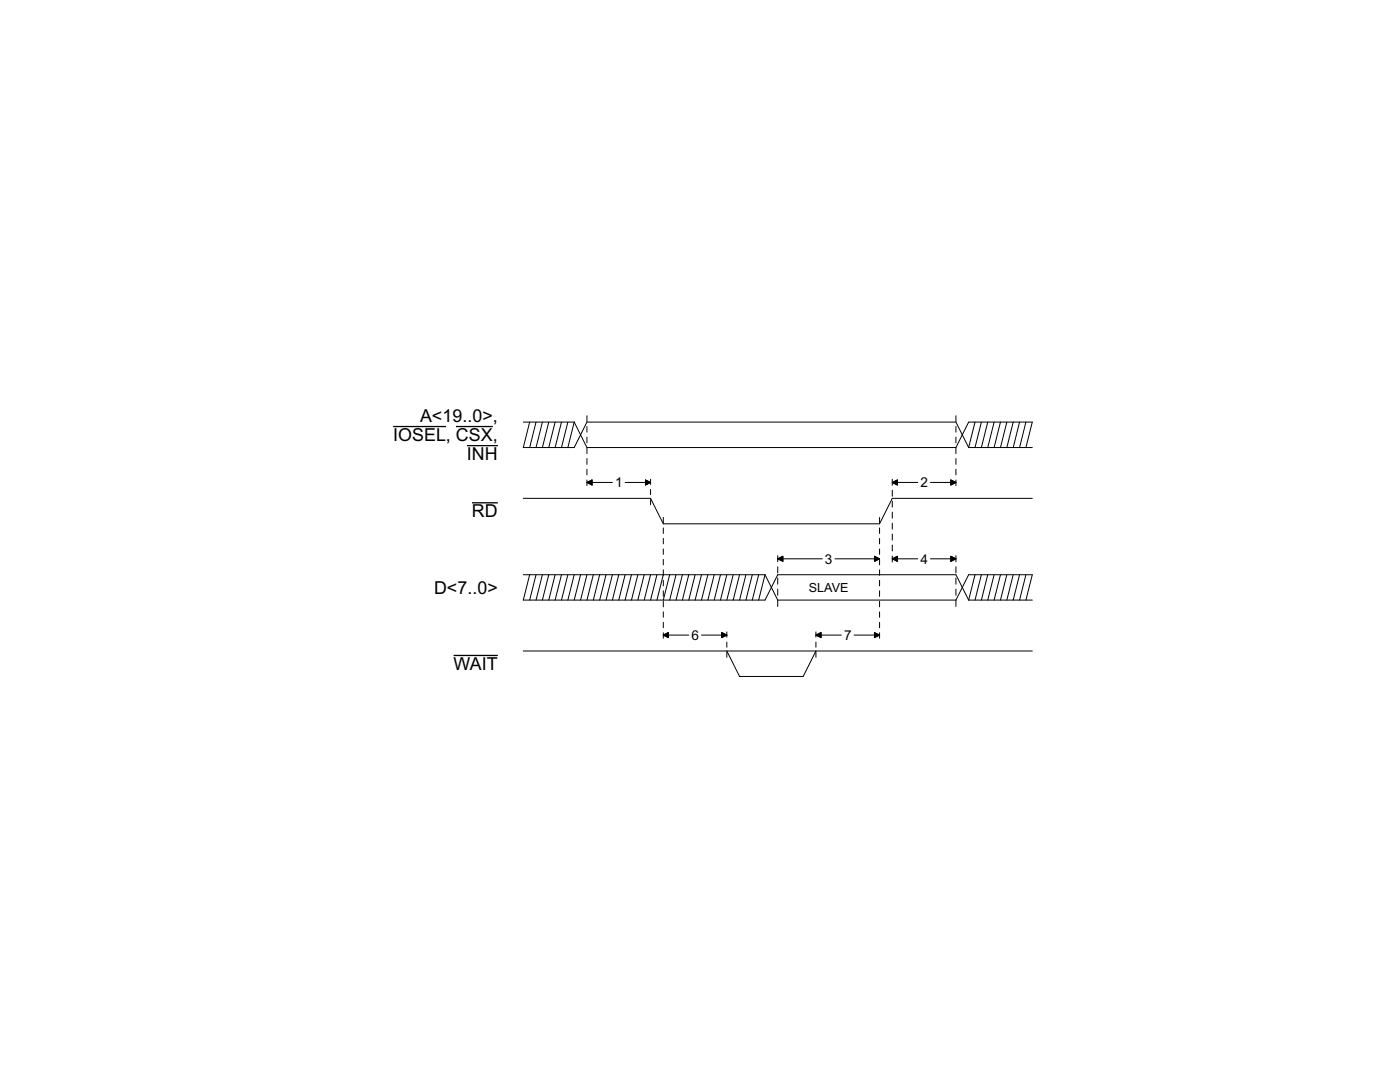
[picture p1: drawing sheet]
<svg xmlns="http://www.w3.org/2000/svg" width="279mm" height="216mm" viewBox="0 0 279 216" stroke-linecap="round" stroke-linejoin="round" font-family="sans-serif">
<defs><g id="words">
<g font-size="4">
<text x="78.5" y="88">IOSEL, CSX,</text>
<text x="83.8" y="84.2">A&lt;19..0&gt;,</text>
<text x="93.2" y="91.8">INH</text>
<text x="94.2" y="103.3">RD</text>
<text x="86.6" y="118.5">D&lt;7..0&gt;</text>
<text x="90.5" y="133.7">WAIT</text>
</g>
<g font-size="3">
<text x="122.7" y="97.2">1</text>
<text x="183.7" y="97.2">2</text>
<text x="164.6" y="112.5">3</text>
<text x="183.7" y="112.5">4</text>
<text x="138" y="127.7">6</text>
<text x="168.4" y="127.7">7</text>
</g>
<text font-size="2.8" x="161.4" y="118.1">SLAVE</text>
</g></defs>
<path d="M78.5 85.1h10.5M91 85.1h7.4M93.2 88.9h6.2M94.2 100.3h5.2M90.5 130.8h8.9" fill="none" stroke="#000" stroke-width=".25"/>
<g fill="none" stroke="#000" stroke-width=".2">
<path d="M104.4 99.4h25.4l2.6 5.1h43.1l2.6-5.1h27.9M104.4 84.2h10.2M105.7 84.2l-1.3 5.1h10.2l2.5-5.1h73.7l2.5 5.1M107 84.2l-1.3 5.1M108.2 84.2l-1.2 5.1M109.5 84.2l-1.3 5.1M110.8 84.2l-1.3 5.1M112.1 84.2l-1.3 5.1M113.3 84.2l-1.2 5.1M114.6 84.2l-1.3 5.1M114.6 84.2l2.5 5.1h73.7l2.5-5.1h12.7l-1.3 5.1M117.1 83v1.1"/>
<path d="M117.1 85.1v1.1M117.1 87.2v1.2M117.1 89.4v1.1M117.1 91.5v1.1M117.1 93.6v1.2M117.1 95.8v1.1M117.1 96.3h5.1M117.1 96.3l1.1-.5v1M117.1 96.3l1.1 .5M117.2 96.3h1M117.3 96.4h.9M117.4 96.2h.8"/>
<path d="M117.5 96.4h.7M117.5 96.1h.7M117.6 96.5h.6M117.7 96h.5M117.7 96.6h.5M117.8 95.9h.4M117.9 96.6h.3M117.9 95.9h.3M118 96.7h.2M118.1 95.8h.1M118.2 96.8h.1M124.8 96.3h5"/>
<path d="M128.8 96.8h.1M128.8 96.7h.1M128.8 96.6h.3M128.8 96.6h.4M128.8 96.5h.6M128.8 96.4h.7M128.8 96.4h.8M128.8 96.3h1M128.8 96.2h.8M128.8 96.1h.7M128.8 96h.5M128.8 95.9h.4"/>
<path d="M128.8 95.9h.2M128.8 95.8h.1M129.8 95.6v1.1M129.8 97.7v1M129.8 99.7v1M129.8 96.3l-1-.5v1M129.8 96.3l-1 .5M178.1 95.6v1.2M178.1 97.8v1.2M178.1 96.3h5.1M178.1 96.3l1-.5v1M178.1 96.3l1 .5"/>
<path d="M178.1 96.3h1M178.2 96.4h.9M178.3 96.2h.8M178.4 96.4h.7M178.5 96.1h.6M178.5 96.5h.6M178.6 96h.5M178.7 96.6h.4M178.7 95.9h.4M178.8 96.6h.3M178.9 95.9h.2M178.9 96.7h.2"/>
<path d="M179 95.8h.1M179.1 96.8h.1M185.7 96.3h5.1M189.8 96.8h.1M189.8 96.7h.1M189.8 96.6h.2M189.8 96.6h.4M189.8 96.5h.5M189.8 96.4h.7M189.8 96.4h.8M189.8 96.3h.9M189.8 96.2h.7"/>
<path d="M189.8 96.1h.6M189.8 96h.4M189.8 95.9h.3M189.8 95.9h.2M189.8 95.8h.1M190.8 83v1.1M190.8 85.1v1.1M190.8 87.2v1.2M190.8 89.4v1.1M190.8 91.5v1.1M190.8 93.6v1.2M190.8 95.8v1.1"/>
<path d="M190.8 96.3l-1-.5v1M190.8 96.3l-1 .5M193.3 89.3h12.7M194.6 84.2l-1.3 5.1M195.9 84.2l-1.3 5.1M197.1 84.2l-1.2 5.1M198.4 84.2l-1.3 5.1M199.7 84.2l-1.3 5.1M200.9 84.2l-1.2 5.1M202.2 84.2l-1.3 5.1M203.5 84.2l-1.3 5.1M204.7 84.2l-1.2 5.1"/>
<path d="M104.4 114.7h48.3M105.7 114.7l-1.3 5h48.3l2.5-5h35.6l2.5 5M107 114.7l-1.3 5M108.2 114.7l-1.2 5M109.5 114.7l-1.3 5M110.8 114.7l-1.3 5M112.1 114.7l-1.3 5M113.3 114.7l-1.2 5M114.6 114.7l-1.3 5M115.9 114.7l-1.3 5M117.1 114.7l-1.2 5M118.4 114.7l-1.3 5"/>
<path d="M119.7 114.7l-1.3 5M120.9 114.7l-1.2 5M122.2 114.7l-1.3 5M123.5 114.7l-1.3 5M124.8 114.7l-1.3 5M126 114.7l-1.2 5M127.3 114.7l-1.3 5M128.6 114.7l-1.3 5M129.8 114.7l-1.2 5M131.1 114.7l-1.3 5M132.4 114.7l-1.3 5M132.4 103.3v1.1"/>
<path d="M132.4 105.3v1.1M132.4 107.4v1.1M132.4 109.5v1.1M132.4 111.6v1.1M132.4 113.7v1.1M132.4 115.8v1.1M132.4 117.9v1.1M132.4 120v1.1M133.6 114.7l-1.2 5M134.9 114.7l-1.3 5M136.2 114.7l-1.3 5M137.5 114.7l-1.3 5"/>
<path d="M138.7 114.7l-1.2 5M140 114.7l-1.3 5M141.3 114.7l-1.3 5M142.5 114.7l-1.2 5M143.8 114.7l-1.3 5M145.1 114.7l-1.3 5M146.3 114.7l-1.2 5M147.6 114.7l-1.3 5M148.9 114.7l-1.3 5M150.1 114.7l-1.2 5M151.4 114.7l-1.3 5M152.7 114.7l2.5 5h35.6l2.5-5h12.7l-1.3 5"/>
<path d="M152.7 114.7l-1.3 5M155.2 110.9v1.2M155.2 113.1v1.2M155.2 115.3v1.3M155.2 117.6v1.2M155.2 119.8v1.2M155.2 111.5h8.9M155.2 111.5l1 .5M155.4 111.6h.8M155.4 111.4h.8M155.5 111.4h.7M155.5 111.7h.7"/>
<path d="M155.6 111.3h.6M155.7 111.7h.5M155.8 111.2h.4M155.8 111.8h.4M155.9 111.1h.3M155.9 111.8h.3M156.1 111.9h.1M156.1 111.1h.1M156.2 111h.1M156.2 112h.1M156.2 111l-1 .5M156.2 111v1"/>
<path d="M166.6 111.5h8.9M174.5 112h.1M174.5 111.9h.2M174.5 111.8h.3M174.5 111.8h.5M174.5 111.7h.6M174.5 111.7h.8M174.5 111.6h.9M174.5 111.4h.9M174.5 111.4h.8M174.5 111.3h.6M174.5 111.2h.5"/>
<path d="M174.5 111.1h.3M174.5 111.1h.2M174.5 111h.1M174.5 111l1 .5M174.5 111v1M175.5 103.3v1.1M175.5 105.3v1.1M175.5 107.4v1.1M175.5 109.5v1.1M175.5 111.6v1.1M175.5 113.7v1.1M175.5 115.8v1.1"/>
<path d="M175.5 117.9v1.1M175.5 120v1.1M175.5 111.5l-1 .5M178.1 100v1.2M178.1 102.2v1.2M178.1 104.4v1.2M178.1 106.6v1.2M178.1 108.8v1.1M178.1 111v1.1M178.1 111.5h5.1M178.1 111.5l1 .5M178.2 111.4h.9"/>
<path d="M178.2 111.6h.9M178.4 111.4h.7M178.4 111.7h.7M178.5 111.3h.6M178.5 111.7h.6M178.6 111.2h.5M178.6 111.8h.5M178.8 111.8h.3M178.8 111.1h.3M178.9 111.1h.2M178.9 111.9h.2M179 111h.1"/>
<path d="M179.1 112h.1M179.1 111v1M179.1 111l-1 .5M185.7 111.5h5.1M189.8 111v1M189.8 111l1 .5M189.8 112h.1M189.8 111.9h.1M189.8 111.8h.3M189.8 111.8h.4M189.8 111.7h.6M189.8 111.7h.7"/>
<path d="M189.8 111.6h.8M189.8 111.4h.8M189.8 111.4h.7M189.8 111.3h.6M189.8 111.2h.4M189.8 111.1h.3M189.8 111.1h.1M189.8 111h.1M190.8 110.9v1.2M190.8 113.1v1.2M190.8 115.3v1.3M190.8 117.6v1.2"/>
<path d="M190.8 119.8v1.2M190.8 111.5l-1 .5M193.3 119.7h12.7M194.6 114.7l-1.3 5M195.9 114.7l-1.3 5M197.1 114.7l-1.2 5M198.4 114.7l-1.3 5M199.7 114.7l-1.3 5M200.9 114.7l-1.2 5M202.2 114.7l-1.3 5M203.5 114.7l-1.3 5M204.7 114.7l-1.2 5"/>
<path d="M104.4 129.9h101.6M132.4 122.1v1.1M132.4 124.2v1.1M132.4 126.3v1.1M132.4 126.7h5.1M132.4 126.7l1 .5M132.5 126.8h.9M132.5 126.6h.9M132.6 126.9h.8M132.7 126.6h.7M132.8 126.9h.6M132.8 126.5h.6"/>
<path d="M132.9 127h.5M132.9 126.4h.5M133.1 127.1h.3M133.1 126.4h.3M133.2 127.1h.2M133.2 126.3h.2M133.3 127.2h.1M133.4 126.2h.1M133.4 126.2l-1 .5M133.4 126.2v1M140 126.7h5.1M144 127.2h.1"/>
<path d="M144 127.1h.3M144 127.1h.4M144 127h.5M144 126.9h.7M144 126.9h.8M144 126.8h.9M144 126.6h.9M144 126.6h.8M144 126.5h.6M144 126.4h.5M144 126.4h.4M144 126.3h.2"/>
<path d="M144 126.2h.1M144 126.2l1.1 .5M144 126.2v1M145.1 126.1v1M145.1 128.1v1M145.1 130.1v1.1M145.1 126.7l-1.1 .5M145.1 129.9l2.5 5.1h12.7l2.5-5.1M162.8 126.1v1M162.8 128.1v1M162.8 130.1v1.1M162.8 126.7h5.1"/>
<path d="M162.8 126.7l1.1 .5M163 126.8h.9M163 126.6h.9M163.1 126.9h.8M163.1 126.6h.8M163.2 126.9h.7M163.3 126.5h.6M163.4 127h.5M163.4 126.4h.5M163.5 127.1h.4M163.6 126.4h.3M163.7 127.1h.2"/>
<path d="M163.7 126.3h.2M163.8 127.2h.1M163.8 126.2h.1M163.9 126.2l-1.1 .5M163.9 126.2v1M170.5 126.7h5M174.5 126.2v1M174.5 126.2l1 .5M174.5 127.2h.1M174.5 127.1h.2M174.5 127.1h.4M174.5 127h.5"/>
<path d="M174.5 126.9h.6M174.5 126.9h.8M174.5 126.8h.9M174.5 126.6h.9M174.5 126.6h.7M174.5 126.5h.6M174.5 126.4h.5M174.5 126.4h.3M174.5 126.3h.2M174.5 126.2h.1M175.5 122.1v1.1M175.5 124.2v1.1"/>
<path d="M175.5 126.3v1.1M175.5 126.7l-1 .5"/>
</g>
<use href="#words"/>
</svg>
